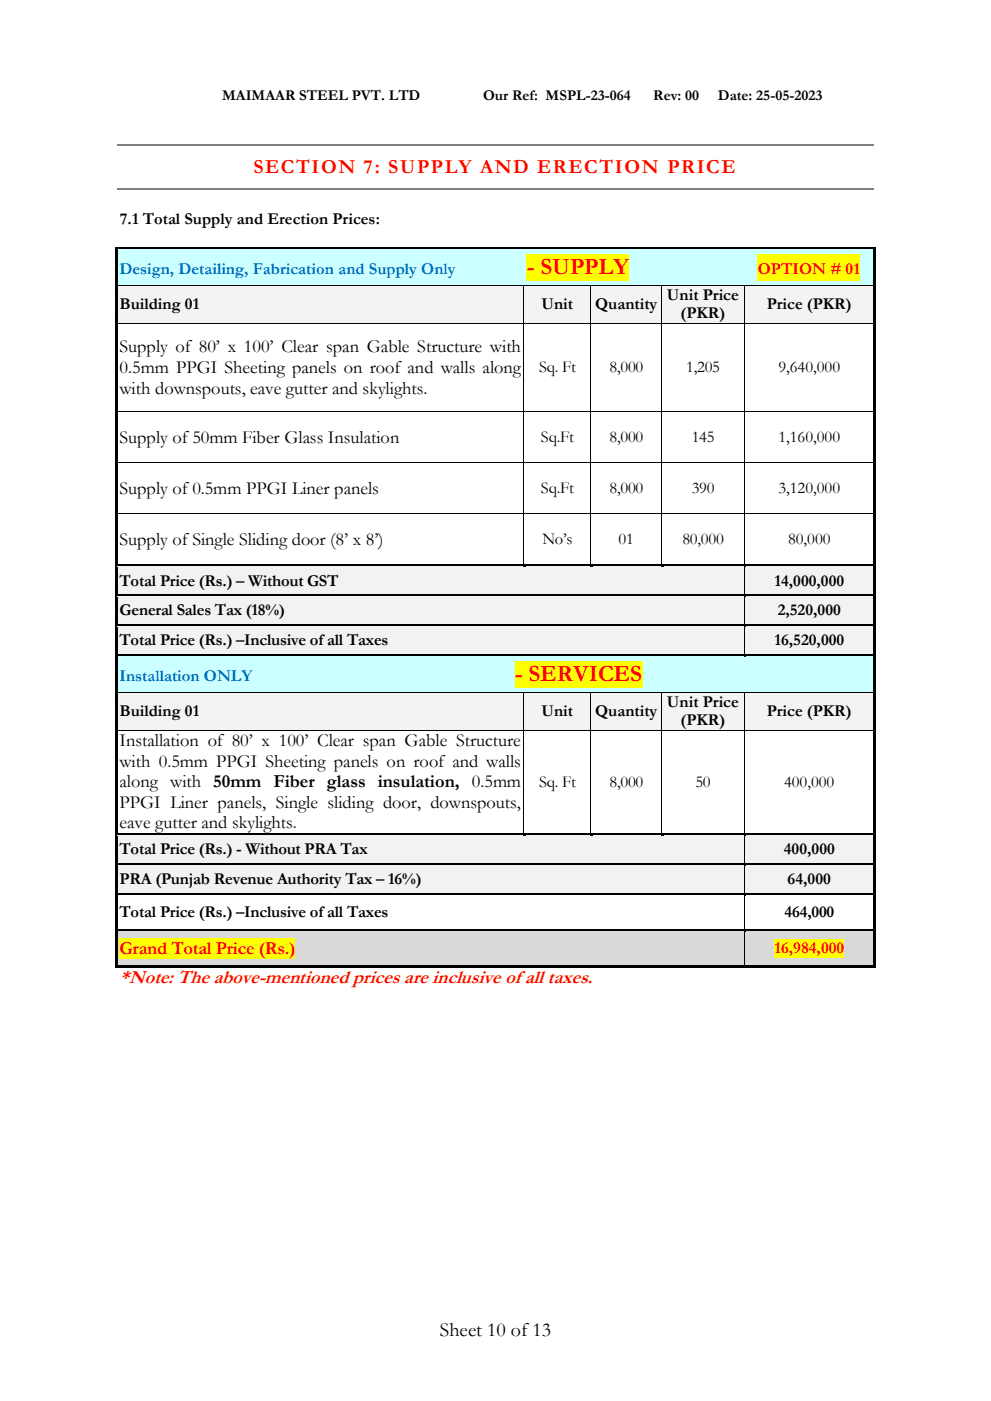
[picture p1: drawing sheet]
<svg xmlns="http://www.w3.org/2000/svg" width="210mm" height="297mm" viewBox="0 0 210 297" stroke-linecap="round" stroke-linejoin="round" font-family="sans-serif">
<defs><g id="words">
<g font-size="5" fill="#f00">
<text x="111.7" y="58.1">- SUPPLY</text>
<text x="109.2" y="144.4">- SERVICES</text>
</g>
<text font-size="4.2" fill="#f00" x="53.7" y="36.8">SECTION 7: SUPPLY AND ERECTION PRICE</text>
<text font-size="4.2" x="93.2" y="283.2">Sheet 10 of13</text>
<text font-size="4.1" fill="#f00" x="25.4" y="208.4">*Note: The above-mentioned prices are inclusive of all taxes.</text>
<g font-size="3.9">
<text x="25.3" y="74.7">Supply of 80’ x 100’ Clear span Gable Structure with</text>
<text x="25.3" y="79">0.5mm PPGI Sheeting panels on roof and walls along</text>
<text x="25.3" y="83.4">with downspouts, eave gutter and skylights.</text>
<text x="25.3" y="93.8">Supply of 50mm Fiber Glass Insulation</text>
<text x="25.3" y="104.6">Supply of 0.5mm PPGI Liner panels</text>
<text x="25.3" y="115.4">Supply of Single Sliding door (8’ x 8’)</text>
<text x="25.3" y="158.1">Installation of 80’ x 100’ Clear span Gable Structure</text>
<text x="25.3" y="162.5">with 0.5mm PPGI Sheeting panels on roof and walls</text>
<text x="25.3" y="166.9">along with 50mm Fiber glass insulation, 0.5mm</text>
<text x="25.3" y="171.2">PPGI Liner panels, Single sliding door, downspouts,</text>
<text x="25.3" y="175.6">eave gutter and skylights.</text>
</g>
<text font-size="3.9" fill="#f00" x="25.3" y="202.2">Grand Total Price (Rs.)</text>
<g font-size="3.5">
<text x="25.4" y="47.5">7.1 Total Supply and Erection Prices:</text>
<text x="25.3" y="65.5">Building 01</text>
<text x="114.8" y="65.5">Unit</text>
<text x="126.1" y="65.5">Quantity</text>
<text x="141.4" y="63.5">Unit Price</text>
<text x="162.5" y="65.5">Price (PKR)</text>
<text x="144.3" y="67.4">(PKR)</text>
<text x="114.3" y="78.9">Sq. Ft</text>
<text x="129.2" y="78.9">8,000</text>
<text x="145.4" y="78.9">1,205</text>
<text x="165" y="78.9">9,640,000</text>
<text x="114.7" y="93.7">Sq.Ft</text>
<text x="129.2" y="93.7">8,000</text>
<text x="146.6" y="93.7">145</text>
<text x="165" y="93.7">1,160,000</text>
<text x="114.7" y="104.5">Sq.Ft</text>
<text x="129.2" y="104.5">8,000</text>
<text x="146.6" y="104.5">390</text>
<text x="165" y="104.5">3,120,000</text>
<text x="115" y="115.3">No’s</text>
<text x="131.1" y="115.3">01</text>
<text x="144.6" y="115.3">80,000</text>
<text x="167" y="115.3">80,000</text>
<text x="25.3" y="124.1">Total Price (Rs.) – Without GST</text>
<text x="164.2" y="124.1">14,000,000</text>
<text x="25.3" y="130.4">General Sales Tax (18%)</text>
<text x="164.8" y="130.4">2,520,000</text>
<text x="25.3" y="136.8">Total Price (Rs.) –Inclusive of all Taxes</text>
<text x="164.2" y="136.8">16,520,000</text>
<text x="141.4" y="149.8">Unit Price</text>
<text x="25.3" y="151.7">Building 01</text>
<text x="114.8" y="151.7">Unit</text>
<text x="126.1" y="151.7">Quantity</text>
<text x="144.3" y="153.7">(PKR)</text>
<text x="162.5" y="151.7">Price (PKR)</text>
<text x="114.3" y="166.7">Sq. Ft</text>
<text x="129.2" y="166.7">8,000</text>
<text x="147.4" y="166.7">50</text>
<text x="166.2" y="166.7">400,000</text>
<text x="25.3" y="181.1">Total Price (Rs.) - Without PRA Tax</text>
<text x="166.2" y="181.1">400,000</text>
<text x="25.3" y="187.4">PRA (Punjab Revenue Authority Tax – 16%)</text>
<text x="167" y="187.4">64,000</text>
<text x="25.3" y="194.4">Total Price (Rs.) –Inclusive of all Taxes</text>
<text x="166.3" y="194.4">464,000</text>
</g>
<g font-size="3.5" fill="#0070c0">
<text x="25.3" y="58.1">Design, Detailing, Fabrication and Supply Only</text>
<text x="25.3" y="144.4">Installation ONLY</text>
</g>
<g font-size="3.5" fill="#f00">
<text x="160.6" y="58.1">OPTION # 01</text>
<text x="164.2" y="202">16,984,000</text>
</g>
<g font-size="3.2">
<text x="47.1" y="21.3">MAIMAAR STEEL PVT. LTD</text>
<text x="102.4" y="21.3">Our Ref: MSPL-23-064</text>
<text x="138.5" y="21.3">Rev: 00</text>
<text x="152.2" y="21.3">Date: 25-05-2023</text>
</g>
</g></defs>
<path d="M24.9 30.8h160.3M24.9 40.1h160.3" fill="none" stroke="#808080" stroke-width=".25"/>
<path d="M25 52.9h160.1v1h-160.1z" fill-rule="evenodd" fill="#cff"/>
<path d="M25.2 53.9v5.5" fill="none" stroke="#cff" stroke-width=".34"/>
<path d="M184.9 53.9v5.5" fill="none" stroke="#cff" stroke-width=".38"/>
<g fill="#cff">
<path d="M25 59.4h160.1v1h-160.1z" fill-rule="evenodd"/>
<path d="M25.3 53.9h159.4v5.5h-159.4z" fill-rule="evenodd"/>
</g>
<g fill="#ff0">
<path d="M111.7 53.9h21.6v5.5h-21.6z" fill-rule="evenodd"/>
<path d="M160.6 53.9h21.7v5.5h-21.7z" fill-rule="evenodd"/>
</g>
<g fill="#000">
<path d="M24.4 52.4h.5v.6h-.5z" fill-rule="evenodd"/>
<path d="M24.4 52.4h.5v.5h-.5z" fill-rule="evenodd"/>
<path d="M24.9 52.4h160.2v.5h-160.2z" fill-rule="evenodd"/>
<path d="M185.1 52.4h.5v.6h-.5z" fill-rule="evenodd"/>
<path d="M185.1 52.4h.5v.5h-.5z" fill-rule="evenodd"/>
<path d="M24.4 53h.5v7.4h-.5z" fill-rule="evenodd"/>
<path d="M185.1 53h.5v7.4h-.5z" fill-rule="evenodd"/>
</g>
<path d="M24.9 52.9h160.2" fill="none" stroke="#cff" stroke-width=".21"/>
<path d="M25 60.5h86v2h-86z" fill-rule="evenodd" fill="#f3f3f3"/>
<path d="M25.2 62.5v3.9" fill="none" stroke="#f3f3f3" stroke-width=".34"/>
<g fill="#f3f3f3">
<path d="M110.4 62.5h.6v3.9h-.6z" fill-rule="evenodd"/>
<path d="M25 66.4h86v2h-86z" fill-rule="evenodd"/>
<path d="M25.3 62.5h85.1v3.9h-85.1z" fill-rule="evenodd"/>
<path d="M111.1 60.5h14.1v2h-14.1z" fill-rule="evenodd"/>
<path d="M111.1 62.5h.6v3.9h-.6z" fill-rule="evenodd"/>
<path d="M124.6 62.5h.6v3.9h-.6z" fill-rule="evenodd"/>
<path d="M111.1 66.4h14.1v2h-14.1z" fill-rule="evenodd"/>
<path d="M111.7 62.5h12.9v3.9h-12.9z" fill-rule="evenodd"/>
<path d="M125.3 60.5h14.9v2h-14.9z" fill-rule="evenodd"/>
<path d="M125.3 62.5h.6v3.9h-.6z" fill-rule="evenodd"/>
<path d="M139.6 62.5h.6v3.9h-.6z" fill-rule="evenodd"/>
<path d="M125.3 66.4h14.9v2h-14.9z" fill-rule="evenodd"/>
<path d="M125.9 62.5h13.7v3.9h-13.7z" fill-rule="evenodd"/>
<path d="M140.3 60.5h.6v7.9h-.6z" fill-rule="evenodd"/>
<path d="M157.1 60.5h.6v7.9h-.6z" fill-rule="evenodd"/>
<path d="M140.9 60.5h16.2v3.9h-16.2z" fill-rule="evenodd"/>
<path d="M140.9 64.4h16.2v4h-16.2z" fill-rule="evenodd"/>
<path d="M157.8 60.5h27.3v2h-27.3z" fill-rule="evenodd"/>
<path d="M157.8 62.5h.6v3.9h-.6z" fill-rule="evenodd"/>
</g>
<path d="M184.9 62.5v3.9" fill="none" stroke="#f3f3f3" stroke-width=".38"/>
<g fill="#f3f3f3">
<path d="M157.8 66.4h27.3v2h-27.3z" fill-rule="evenodd"/>
<path d="M158.4 62.5h26.3v3.9h-26.3z" fill-rule="evenodd"/>
</g>
<g fill="#000">
<path d="M24.4 60.4l.5 .1z" fill-rule="evenodd"/>
<path d="M24.4 60.5h.5v7.9h-.5z" fill-rule="evenodd"/>
<path d="M24.4 68.4l.5 .1z" fill-rule="evenodd"/>
<path d="M111 60.4l.1 .1z" fill-rule="evenodd"/>
<path d="M111 68.4l.1 .1z" fill-rule="evenodd"/>
<path d="M125.2 60.4l.1 .1z" fill-rule="evenodd"/>
<path d="M125.2 68.4l.1 .1z" fill-rule="evenodd"/>
<path d="M140.2 60.4l.1 .1z" fill-rule="evenodd"/>
<path d="M140.2 68.4l.1 .1z" fill-rule="evenodd"/>
<path d="M157.7 60.4l.1 .1z" fill-rule="evenodd"/>
<path d="M157.7 68.4l.1 .1z" fill-rule="evenodd"/>
<path d="M185.1 60.4l.5 .1z" fill-rule="evenodd"/>
<path d="M185.1 60.5h.5v7.9h-.5z" fill-rule="evenodd"/>
<path d="M185.1 68.4l.5 .1z" fill-rule="evenodd"/>
<path d="M24.4 68.5h.5v18.7h-.5z" fill-rule="evenodd"/>
<path d="M24.4 87.2l.5 .1z" fill-rule="evenodd"/>
<path d="M24.4 87.3h.5v10.7h-.5z" fill-rule="evenodd"/>
<path d="M24.4 98l.5 .1z" fill-rule="evenodd"/>
<path d="M111 87.2l.1 .1z" fill-rule="evenodd"/>
<path d="M111 98l.1 .1z" fill-rule="evenodd"/>
<path d="M125.2 87.2l.1 .1z" fill-rule="evenodd"/>
<path d="M125.2 98l.1 .1z" fill-rule="evenodd"/>
<path d="M140.2 87.2l.1 .1z" fill-rule="evenodd"/>
<path d="M140.2 98l.1 .1z" fill-rule="evenodd"/>
<path d="M157.7 87.2l.1 .1z" fill-rule="evenodd"/>
<path d="M157.7 98l.1 .1z" fill-rule="evenodd"/>
<path d="M185.1 68.5h.5v18.7h-.5z" fill-rule="evenodd"/>
<path d="M185.1 87.2l.5 .1z" fill-rule="evenodd"/>
<path d="M185.1 87.3h.5v10.7h-.5z" fill-rule="evenodd"/>
<path d="M185.1 98l.5 .1z" fill-rule="evenodd"/>
<path d="M24.4 98.1h.5v10.7h-.5z" fill-rule="evenodd"/>
<path d="M24.4 108.8l.5 .1z" fill-rule="evenodd"/>
<path d="M24.4 108.9h.5v10.7h-.5z" fill-rule="evenodd"/>
<path d="M111 108.8l.1 .1z" fill-rule="evenodd"/>
<path d="M125.2 108.8l.1 .1z" fill-rule="evenodd"/>
<path d="M140.2 108.8l.1 .1z" fill-rule="evenodd"/>
<path d="M157.7 108.8l.1 .1z" fill-rule="evenodd"/>
<path d="M185.1 98.1h.5v10.7h-.5z" fill-rule="evenodd"/>
<path d="M185.1 108.8l.5 .1z" fill-rule="evenodd"/>
<path d="M185.1 108.9h.5v10.7h-.5z" fill-rule="evenodd"/>
</g>
<g fill="none" stroke="#000" stroke-width=".21">
<path d="M24.9 60.5h86.1M24.9 68.5h86.1M111.1 60.5v7.9M111.1 68.5v18.7M111.1 60.5h14.1M111.1 68.5h14.1M125.2 60.5v7.9M125.2 68.5v18.7M125.3 60.5h14.9M125.3 68.5h14.9M140.3 60.5v7.9M140.3 68.5v18.7"/>
<path d="M140.3 60.5h17.4M140.3 68.5h17.4M157.8 60.5v7.9M157.8 68.5v18.7M157.8 60.5h27.3M157.8 68.5h27.3M24.9 87.3h86.1M24.9 98.1h86.1M111.1 87.3v10.7M111.1 98.1v10.7M111.1 87.3h14.1M111.1 98.1h14.1"/>
<path d="M140.2 87.3h-15v10.7M140.2 98.1h-15v10.7M140.3 87.3v10.7M140.3 98.1v10.7M140.3 87.3h17.4M140.3 98.1h17.4M157.8 87.3v10.7M157.8 98.1v10.7M157.8 87.3h27.3M157.8 98.1h27.3M24.9 108.9h86.1M111.1 108.9v10.7"/>
<path d="M111.1 108.9h14.1M125.2 108.9v10.7M125.3 108.9h14.9M140.3 108.9v10.7M140.3 108.9h17.4M157.8 108.9v10.7M157.8 108.9h27.3"/>
</g>
<path d="M25 120.2h132.7v.9h-132.7z" fill-rule="evenodd" fill="#f2f2f2"/>
<path d="M25.2 121.1v3.9" fill="none" stroke="#f2f2f2" stroke-width=".34"/>
<g fill="#f2f2f2">
<path d="M157.1 121.1h.6v3.9h-.6z" fill-rule="evenodd"/>
<path d="M25 125h132.7v1h-132.7z" fill-rule="evenodd"/>
<path d="M25.3 121.1h131.8v3.9h-131.8z" fill-rule="evenodd"/>
<path d="M157.8 120.2h27.3v.9h-27.3z" fill-rule="evenodd"/>
<path d="M157.8 121.1h.6v3.9h-.6z" fill-rule="evenodd"/>
</g>
<path d="M184.9 121.1v3.9" fill="none" stroke="#f2f2f2" stroke-width=".38"/>
<g fill="#f2f2f2">
<path d="M157.8 125h27.3v1h-27.3z" fill-rule="evenodd"/>
<path d="M158.4 121.1h26.3v3.9h-26.3z" fill-rule="evenodd"/>
</g>
<g fill="#000">
<path d="M24.4 119.6h.5v.6h-.5z" fill-rule="evenodd"/>
<path d="M24.9 119.6h86.1v.5h-86.1z" fill-rule="evenodd"/>
</g>
<path d="M24.9 120.1h86.1" fill="none" stroke="#f2f2f2" stroke-width=".21"/>
<path d="M111 120.1l.5 .1z" fill-rule="evenodd" fill="#f2f2f2"/>
<g fill="#000">
<path d="M111 119.6h.5v.5h-.5z" fill-rule="evenodd"/>
<path d="M111.5 119.6h13.7v.5h-13.7z" fill-rule="evenodd"/>
</g>
<path d="M111.5 120.1h13.7" fill="none" stroke="#f2f2f2" stroke-width=".21"/>
<path d="M125.2 120.1l.5 .1z" fill-rule="evenodd" fill="#f2f2f2"/>
<g fill="#000">
<path d="M125.2 119.6h.5v.5h-.5z" fill-rule="evenodd"/>
<path d="M125.7 119.6h14.5v.5h-14.5z" fill-rule="evenodd"/>
</g>
<path d="M125.7 120.1h14.5" fill="none" stroke="#f2f2f2" stroke-width=".21"/>
<path d="M140.2 120.1l.5 .1z" fill-rule="evenodd" fill="#f2f2f2"/>
<g fill="#000">
<path d="M140.2 119.6h.5v.5h-.5z" fill-rule="evenodd"/>
<path d="M140.7 119.6h17v.5h-17z" fill-rule="evenodd"/>
</g>
<path d="M140.7 120.1h17" fill="none" stroke="#f2f2f2" stroke-width=".21"/>
<path d="M157.8 120.1l.4 .1z" fill-rule="evenodd" fill="#f2f2f2"/>
<g fill="#000">
<path d="M24.4 120.2h.5v5.8h-.5z" fill-rule="evenodd"/>
<path d="M157.7 119.6h.5v.5h-.5z" fill-rule="evenodd"/>
<path d="M158.2 119.6h26.9v.5h-26.9z" fill-rule="evenodd"/>
<path d="M185.1 119.6h.5v.6h-.5z" fill-rule="evenodd"/>
<path d="M185.1 120.2h.5v5.8h-.5z" fill-rule="evenodd"/>
</g>
<path d="M158.2 120.1h26.9" fill="none" stroke="#f2f2f2" stroke-width=".21"/>
<path d="M157.8 120.2v5.8" fill="none" stroke="#000" stroke-width=".21"/>
<path d="M25 126.5h132.7v.9h-132.7z" fill-rule="evenodd" fill="#f2f2f2"/>
<path d="M25.2 127.4v4" fill="none" stroke="#f2f2f2" stroke-width=".34"/>
<g fill="#f2f2f2">
<path d="M157.1 127.4h.6v4h-.6z" fill-rule="evenodd"/>
<path d="M25 131.4h132.7v.9h-132.7z" fill-rule="evenodd"/>
<path d="M25.3 127.4h131.8v4h-131.8z" fill-rule="evenodd"/>
<path d="M157.8 126.5h27.3v.9h-27.3z" fill-rule="evenodd"/>
<path d="M157.8 127.4h.6v4h-.6z" fill-rule="evenodd"/>
</g>
<path d="M184.9 127.4v4" fill="none" stroke="#f2f2f2" stroke-width=".38"/>
<g fill="#f2f2f2">
<path d="M157.8 131.4h27.3v.9h-27.3z" fill-rule="evenodd"/>
<path d="M158.4 127.4h26.3v4h-26.3z" fill-rule="evenodd"/>
</g>
<g fill="#000">
<path d="M24.4 126h.5v.5h-.5z" fill-rule="evenodd"/>
<path d="M24.9 126h132.8v.5h-132.8z" fill-rule="evenodd"/>
</g>
<path d="M24.9 126.5h132.8" fill="none" stroke="#f2f2f2" stroke-width=".21"/>
<path d="M157.8 126.5h.4z" fill-rule="evenodd" fill="#f2f2f2"/>
<g fill="#000">
<path d="M24.4 126.5h.5v5.8h-.5z" fill-rule="evenodd"/>
<path d="M157.7 126h.5v.5h-.5z" fill-rule="evenodd"/>
<path d="M158.2 126h26.9v.5h-26.9z" fill-rule="evenodd"/>
<path d="M185.1 126h.5v.5h-.5z" fill-rule="evenodd"/>
<path d="M185.1 126.5h.5v5.8h-.5z" fill-rule="evenodd"/>
</g>
<path d="M158.2 126.5h26.9" fill="none" stroke="#f2f2f2" stroke-width=".21"/>
<path d="M157.8 126.5v5.8" fill="none" stroke="#000" stroke-width=".21"/>
<path d="M25 132.9h132.7v.9h-132.7z" fill-rule="evenodd" fill="#f2f2f2"/>
<path d="M25.2 133.8v3.9" fill="none" stroke="#f2f2f2" stroke-width=".34"/>
<g fill="#f2f2f2">
<path d="M157.1 133.8h.6v3.9h-.6z" fill-rule="evenodd"/>
<path d="M25 137.7h132.7v1h-132.7z" fill-rule="evenodd"/>
<path d="M25.3 133.8h131.8v3.9h-131.8z" fill-rule="evenodd"/>
<path d="M157.8 132.9h27.3v.9h-27.3z" fill-rule="evenodd"/>
<path d="M157.8 133.8h.6v3.9h-.6z" fill-rule="evenodd"/>
</g>
<path d="M184.9 133.8v3.9" fill="none" stroke="#f2f2f2" stroke-width=".38"/>
<g fill="#f2f2f2">
<path d="M157.8 137.7h27.3v1h-27.3z" fill-rule="evenodd"/>
<path d="M158.4 133.8h26.3v3.9h-26.3z" fill-rule="evenodd"/>
</g>
<g fill="#000">
<path d="M24.4 132.3h.5v.6h-.5z" fill-rule="evenodd"/>
<path d="M24.9 132.3h132.8v.5h-132.8z" fill-rule="evenodd"/>
</g>
<path d="M24.9 132.8h132.8" fill="none" stroke="#f2f2f2" stroke-width=".21"/>
<path d="M157.8 132.8l.4 .1z" fill-rule="evenodd" fill="#f2f2f2"/>
<g fill="#000">
<path d="M24.4 132.9h.5v5.8h-.5z" fill-rule="evenodd"/>
<path d="M157.7 132.3h.5v.5h-.5z" fill-rule="evenodd"/>
<path d="M158.2 132.3h26.9v.5h-26.9z" fill-rule="evenodd"/>
<path d="M185.1 132.3h.5v.6h-.5z" fill-rule="evenodd"/>
<path d="M185.1 132.9h.5v5.8h-.5z" fill-rule="evenodd"/>
</g>
<path d="M158.2 132.8h26.9" fill="none" stroke="#f2f2f2" stroke-width=".21"/>
<path d="M157.8 132.9v5.8" fill="none" stroke="#000" stroke-width=".21"/>
<path d="M25 139.2h160.1v.9h-160.1z" fill-rule="evenodd" fill="#cff"/>
<path d="M25.2 140.1v5.6" fill="none" stroke="#cff" stroke-width=".34"/>
<path d="M184.9 140.1v5.6" fill="none" stroke="#cff" stroke-width=".38"/>
<g fill="#cff">
<path d="M25 145.7h160.1v1h-160.1z" fill-rule="evenodd"/>
<path d="M25.3 140.1h159.4v5.6h-159.4z" fill-rule="evenodd"/>
</g>
<path d="M109.2 140.1h26.9v5.6h-26.9z" fill-rule="evenodd" fill="#ff0"/>
<g fill="#000">
<path d="M24.4 138.7h.5v.5h-.5z" fill-rule="evenodd"/>
<path d="M24.9 138.7h132.8v.5h-132.8z" fill-rule="evenodd"/>
</g>
<path d="M24.9 139.2h132.8" fill="none" stroke="#cff" stroke-width=".21"/>
<path d="M157.7 139.2h.5z" fill-rule="evenodd" fill="#cff"/>
<g fill="#000">
<path d="M157.7 138.7h.5v.5h-.5z" fill-rule="evenodd"/>
<path d="M158.2 138.7h26.9v.5h-26.9z" fill-rule="evenodd"/>
<path d="M185.1 138.7h.5v.5h-.5z" fill-rule="evenodd"/>
<path d="M24.4 139.2h.5v7.5h-.5z" fill-rule="evenodd"/>
<path d="M185.1 139.2h.5v7.5h-.5z" fill-rule="evenodd"/>
</g>
<path d="M158.2 139.2h26.9" fill="none" stroke="#cff" stroke-width=".21"/>
<path d="M25 146.7h86v2h-86z" fill-rule="evenodd" fill="#f3f3f3"/>
<path d="M25.2 148.7v4" fill="none" stroke="#f3f3f3" stroke-width=".34"/>
<g fill="#f3f3f3">
<path d="M110.4 148.7h.6v4h-.6z" fill-rule="evenodd"/>
<path d="M25 152.7h86v2h-86z" fill-rule="evenodd"/>
<path d="M25.3 148.7h85.1v4h-85.1z" fill-rule="evenodd"/>
<path d="M111.1 146.7h14.1v2h-14.1z" fill-rule="evenodd"/>
<path d="M111.1 148.7h.6v4h-.6z" fill-rule="evenodd"/>
<path d="M124.6 148.7h.6v4h-.6z" fill-rule="evenodd"/>
<path d="M111.1 152.7h14.1v2h-14.1z" fill-rule="evenodd"/>
<path d="M111.7 148.7h12.9v4h-12.9z" fill-rule="evenodd"/>
<path d="M125.3 146.7h14.9v2h-14.9z" fill-rule="evenodd"/>
<path d="M125.3 148.7h.6v4h-.6z" fill-rule="evenodd"/>
<path d="M139.6 148.7h.6v4h-.6z" fill-rule="evenodd"/>
<path d="M125.3 152.7h14.9v2h-14.9z" fill-rule="evenodd"/>
<path d="M125.9 148.7h13.7v4h-13.7z" fill-rule="evenodd"/>
<path d="M140.3 146.7h.6v8h-.6z" fill-rule="evenodd"/>
<path d="M157.1 146.7h.6v8h-.6z" fill-rule="evenodd"/>
<path d="M140.9 146.7h16.2v4h-16.2z" fill-rule="evenodd"/>
<path d="M140.9 150.7h16.2v4h-16.2z" fill-rule="evenodd"/>
<path d="M157.8 146.7h27.3v2h-27.3z" fill-rule="evenodd"/>
<path d="M157.8 148.7h.6v4h-.6z" fill-rule="evenodd"/>
</g>
<path d="M184.9 148.7v4" fill="none" stroke="#f3f3f3" stroke-width=".38"/>
<g fill="#f3f3f3">
<path d="M157.8 152.7h27.3v2h-27.3z" fill-rule="evenodd"/>
<path d="M158.4 148.7h26.3v4h-26.3z" fill-rule="evenodd"/>
</g>
<g fill="#000">
<path d="M24.4 146.7h.5z" fill-rule="evenodd"/>
<path d="M24.4 146.7h.5v8h-.5z" fill-rule="evenodd"/>
<path d="M24.4 154.7l.5 .1z" fill-rule="evenodd"/>
<path d="M111 146.7h.1z" fill-rule="evenodd"/>
<path d="M111 154.7l.1 .1z" fill-rule="evenodd"/>
<path d="M125.2 146.7h.1z" fill-rule="evenodd"/>
<path d="M125.2 154.7l.1 .1z" fill-rule="evenodd"/>
<path d="M140.2 146.7h.1z" fill-rule="evenodd"/>
<path d="M140.2 154.7l.1 .1z" fill-rule="evenodd"/>
<path d="M157.7 146.7h.1z" fill-rule="evenodd"/>
<path d="M157.7 154.7l.1 .1z" fill-rule="evenodd"/>
<path d="M185.1 146.7h.5z" fill-rule="evenodd"/>
<path d="M185.1 146.7h.5v8h-.5z" fill-rule="evenodd"/>
<path d="M185.1 154.7l.5 .1z" fill-rule="evenodd"/>
<path d="M24.4 154.8h.5v21.8h-.5z" fill-rule="evenodd"/>
<path d="M185.1 154.8h.5v21.8h-.5z" fill-rule="evenodd"/>
</g>
<g fill="none" stroke="#000" stroke-width=".21">
<path d="M24.9 146.7h86.1M24.9 154.7h86.1M111.1 146.7v8M111.1 154.8v21.8M111.1 146.7h14.1M111.1 154.7h14.1M125.2 146.7v8M125.2 154.8v21.8M125.3 146.7h14.9M125.3 154.7h14.9M140.3 146.7v8M140.3 154.8v21.8"/>
<path d="M140.3 146.7h17.4M140.3 154.7h17.4M157.8 146.7v8M157.8 154.8v21.8M157.8 146.7h27.3M157.8 154.7h27.3"/>
</g>
<path d="M25 177.1h132.7v1h-132.7z" fill-rule="evenodd" fill="#f2f2f2"/>
<path d="M25.2 178.1v4" fill="none" stroke="#f2f2f2" stroke-width=".34"/>
<g fill="#f2f2f2">
<path d="M157.1 178.1h.6v4h-.6z" fill-rule="evenodd"/>
<path d="M25 182.1h132.7v.8h-132.7z" fill-rule="evenodd"/>
<path d="M25.3 178.1h131.8v4h-131.8z" fill-rule="evenodd"/>
<path d="M157.8 177.1h27.3v1h-27.3z" fill-rule="evenodd"/>
<path d="M157.8 178.1h.6v4h-.6z" fill-rule="evenodd"/>
</g>
<path d="M184.9 178.1v4" fill="none" stroke="#f2f2f2" stroke-width=".38"/>
<g fill="#f2f2f2">
<path d="M157.8 182.1h27.3v.8h-27.3z" fill-rule="evenodd"/>
<path d="M158.4 178.1h26.3v4h-26.3z" fill-rule="evenodd"/>
</g>
<g fill="#000">
<path d="M24.4 176.6h.5v.5h-.5z" fill-rule="evenodd"/>
<path d="M24.9 176.6h86.1v.5h-86.1z" fill-rule="evenodd"/>
</g>
<path d="M24.9 177.1h86.1" fill="none" stroke="#f2f2f2" stroke-width=".21"/>
<path d="M111 177.1h.5z" fill-rule="evenodd" fill="#f2f2f2"/>
<g fill="#000">
<path d="M111 176.6h.5v.5h-.5z" fill-rule="evenodd"/>
<path d="M111.5 176.6h13.7v.5h-13.7z" fill-rule="evenodd"/>
</g>
<path d="M111.5 177.1h13.7" fill="none" stroke="#f2f2f2" stroke-width=".21"/>
<path d="M125.2 177.1h.5z" fill-rule="evenodd" fill="#f2f2f2"/>
<g fill="#000">
<path d="M125.2 176.6h.5v.5h-.5z" fill-rule="evenodd"/>
<path d="M125.7 176.6h14.5v.5h-14.5z" fill-rule="evenodd"/>
</g>
<path d="M125.7 177.1h14.5" fill="none" stroke="#f2f2f2" stroke-width=".21"/>
<path d="M140.2 177.1h.5z" fill-rule="evenodd" fill="#f2f2f2"/>
<g fill="#000">
<path d="M140.2 176.6h.5v.5h-.5z" fill-rule="evenodd"/>
<path d="M140.7 176.6h17v.5h-17z" fill-rule="evenodd"/>
</g>
<path d="M140.7 177.1h17" fill="none" stroke="#f2f2f2" stroke-width=".21"/>
<path d="M157.8 177.1h.4z" fill-rule="evenodd" fill="#f2f2f2"/>
<g fill="#000">
<path d="M157.7 176.6h.5v.5h-.5z" fill-rule="evenodd"/>
<path d="M158.2 176.6h26.9v.5h-26.9z" fill-rule="evenodd"/>
<path d="M185.1 176.6h.5v.5h-.5z" fill-rule="evenodd"/>
<path d="M24.4 177.1h.5v5.8h-.5z" fill-rule="evenodd"/>
<path d="M185.1 177.1h.5v5.8h-.5z" fill-rule="evenodd"/>
</g>
<path d="M158.2 177.1h26.9" fill="none" stroke="#f2f2f2" stroke-width=".21"/>
<path d="M157.8 177.1v5.8" fill="none" stroke="#000" stroke-width=".21"/>
<path d="M25 183.5h132.7v.9h-132.7z" fill-rule="evenodd" fill="#f2f2f2"/>
<path d="M25.2 184.4v4" fill="none" stroke="#f2f2f2" stroke-width=".34"/>
<g fill="#f2f2f2">
<path d="M157.1 184.4h.6v4h-.6z" fill-rule="evenodd"/>
<path d="M25 188.4h132.7v.9h-132.7z" fill-rule="evenodd"/>
<path d="M25.3 184.4h131.8v4h-131.8z" fill-rule="evenodd"/>
<path d="M157.8 183.5h27.3v.9h-27.3z" fill-rule="evenodd"/>
<path d="M157.8 184.4h.6v4h-.6z" fill-rule="evenodd"/>
</g>
<path d="M184.9 184.4v4" fill="none" stroke="#f2f2f2" stroke-width=".38"/>
<g fill="#f2f2f2">
<path d="M157.8 188.4h27.3v.9h-27.3z" fill-rule="evenodd"/>
<path d="M158.4 184.4h26.3v4h-26.3z" fill-rule="evenodd"/>
</g>
<g fill="#000">
<path d="M24.4 182.9h.5v.6h-.5z" fill-rule="evenodd"/>
<path d="M24.9 182.9h132.8v.6h-132.8z" fill-rule="evenodd"/>
</g>
<path d="M24.9 183.5h132.8" fill="none" stroke="#f2f2f2" stroke-width=".21"/>
<path d="M157.8 183.5h.4z" fill-rule="evenodd" fill="#f2f2f2"/>
<g fill="#000">
<path d="M24.4 183.5h.5v5.8h-.5z" fill-rule="evenodd"/>
<path d="M157.7 182.9h.5v.6h-.5z" fill-rule="evenodd"/>
<path d="M158.2 182.9h26.9v.6h-26.9z" fill-rule="evenodd"/>
<path d="M185.1 182.9h.5v.6h-.5z" fill-rule="evenodd"/>
<path d="M185.1 183.5h.5v5.8h-.5z" fill-rule="evenodd"/>
</g>
<path d="M158.2 183.5h26.9" fill="none" stroke="#f2f2f2" stroke-width=".21"/>
<path d="M157.8 183.5v5.8" fill="none" stroke="#000" stroke-width=".21"/>
<g fill="#fff">
<path d="M25 189.8h132.7v1.6h-132.7z" fill-rule="evenodd"/>
<path d="M25 191.4h.3v4h-.3z" fill-rule="evenodd"/>
<path d="M157.1 191.4h.6v4h-.6z" fill-rule="evenodd"/>
<path d="M25 195.4h132.7v1.5h-132.7z" fill-rule="evenodd"/>
<path d="M25.3 191.4h131.8v4h-131.8z" fill-rule="evenodd"/>
<path d="M157.8 189.8h27.3v1.6h-27.3z" fill-rule="evenodd"/>
<path d="M157.8 191.4h.6v4h-.6z" fill-rule="evenodd"/>
<path d="M184.7 191.4h.4v4h-.4z" fill-rule="evenodd"/>
<path d="M157.8 195.4h27.3v1.5h-27.3z" fill-rule="evenodd"/>
<path d="M158.4 191.4h26.3v4h-26.3z" fill-rule="evenodd"/>
</g>
<g fill="#000">
<path d="M24.4 189.3h.5v.5h-.5z" fill-rule="evenodd"/>
<path d="M24.9 189.3h132.8v.5h-132.8z" fill-rule="evenodd"/>
</g>
<g fill="#fff">
<path d="M24.9 189.8h132.8z" fill-rule="evenodd"/>
<path d="M157.8 189.8h.4z" fill-rule="evenodd"/>
</g>
<g fill="#000">
<path d="M157.7 189.3h.5v.5h-.5z" fill-rule="evenodd"/>
<path d="M158.2 189.3h26.9v.5h-26.9z" fill-rule="evenodd"/>
</g>
<path d="M158.2 189.8h26.9z" fill-rule="evenodd" fill="#fff"/>
<g fill="#000">
<path d="M24.4 189.8h.5v7.1h-.5z" fill-rule="evenodd"/>
<path d="M185.1 189.3h.5v.5h-.5z" fill-rule="evenodd"/>
<path d="M185.1 189.8h.5v7.1h-.5z" fill-rule="evenodd"/>
</g>
<path d="M157.8 189.8v7.1" fill="none" stroke="#000" stroke-width=".21"/>
<path d="M25 197.5h132.7v1.3h-132.7z" fill-rule="evenodd" fill="#d9d9d9"/>
<path d="M25.2 198.8v4.4" fill="none" stroke="#d9d9d9" stroke-width=".34"/>
<g fill="#d9d9d9">
<path d="M157.1 198.8h.6v4.4h-.6z" fill-rule="evenodd"/>
<path d="M25 203.2h132.7v1.3h-132.7z" fill-rule="evenodd"/>
<path d="M25.3 198.8h131.8v4.4h-131.8z" fill-rule="evenodd"/>
</g>
<path d="M25.3 198.8h37.3v4.4h-37.3z" fill-rule="evenodd" fill="#ff0"/>
<g fill="#d9d9d9">
<path d="M157.8 197.5h27.3v1.5h-27.3z" fill-rule="evenodd"/>
<path d="M157.8 199h.6v4h-.6z" fill-rule="evenodd"/>
</g>
<path d="M184.9 199v4" fill="none" stroke="#d9d9d9" stroke-width=".38"/>
<g fill="#d9d9d9">
<path d="M157.8 203h27.3v1.5h-27.3z" fill-rule="evenodd"/>
<path d="M158.4 199h26.3v4h-26.3z" fill-rule="evenodd"/>
</g>
<path d="M164.2 199h14.8v4h-14.8z" fill-rule="evenodd" fill="#ff0"/>
<g fill="#000">
<path d="M24.4 196.9h.5v.6h-.5z" fill-rule="evenodd"/>
<path d="M24.9 196.9h132.8v.5h-132.8z" fill-rule="evenodd"/>
</g>
<path d="M24.9 197.4h132.8" fill="none" stroke="#d9d9d9" stroke-width=".21"/>
<path d="M157.8 197.4l.4 .1z" fill-rule="evenodd" fill="#d9d9d9"/>
<g fill="#000">
<path d="M157.7 196.9h.5v.5h-.5z" fill-rule="evenodd"/>
<path d="M158.2 196.9h26.9v.5h-26.9z" fill-rule="evenodd"/>
<path d="M185.1 196.9h.5v.6h-.5z" fill-rule="evenodd"/>
<path d="M24.4 197.5h.5v7h-.5z" fill-rule="evenodd"/>
<path d="M24.4 204.5h.5v.5h-.5z" fill-rule="evenodd"/>
<path d="M24.4 204.5h.5v.5h-.5z" fill-rule="evenodd"/>
<path d="M24.9 204.5h132.8v.5h-132.8z" fill-rule="evenodd"/>
<path d="M157.7 204.5h.5v.5h-.5z" fill-rule="evenodd"/>
<path d="M158.2 204.5h26.9v.5h-26.9z" fill-rule="evenodd"/>
<path d="M185.1 197.5h.5v7h-.5z" fill-rule="evenodd"/>
<path d="M185.1 204.5h.5v.5h-.5z" fill-rule="evenodd"/>
<path d="M185.1 204.5h.5v.5h-.5z" fill-rule="evenodd"/>
</g>
<path d="M158.2 197.4h26.9" fill="none" stroke="#d9d9d9" stroke-width=".21"/>
<path d="M157.8 197.5v7" fill="none" stroke="#000" stroke-width=".21"/>
<use href="#words"/>
</svg>
